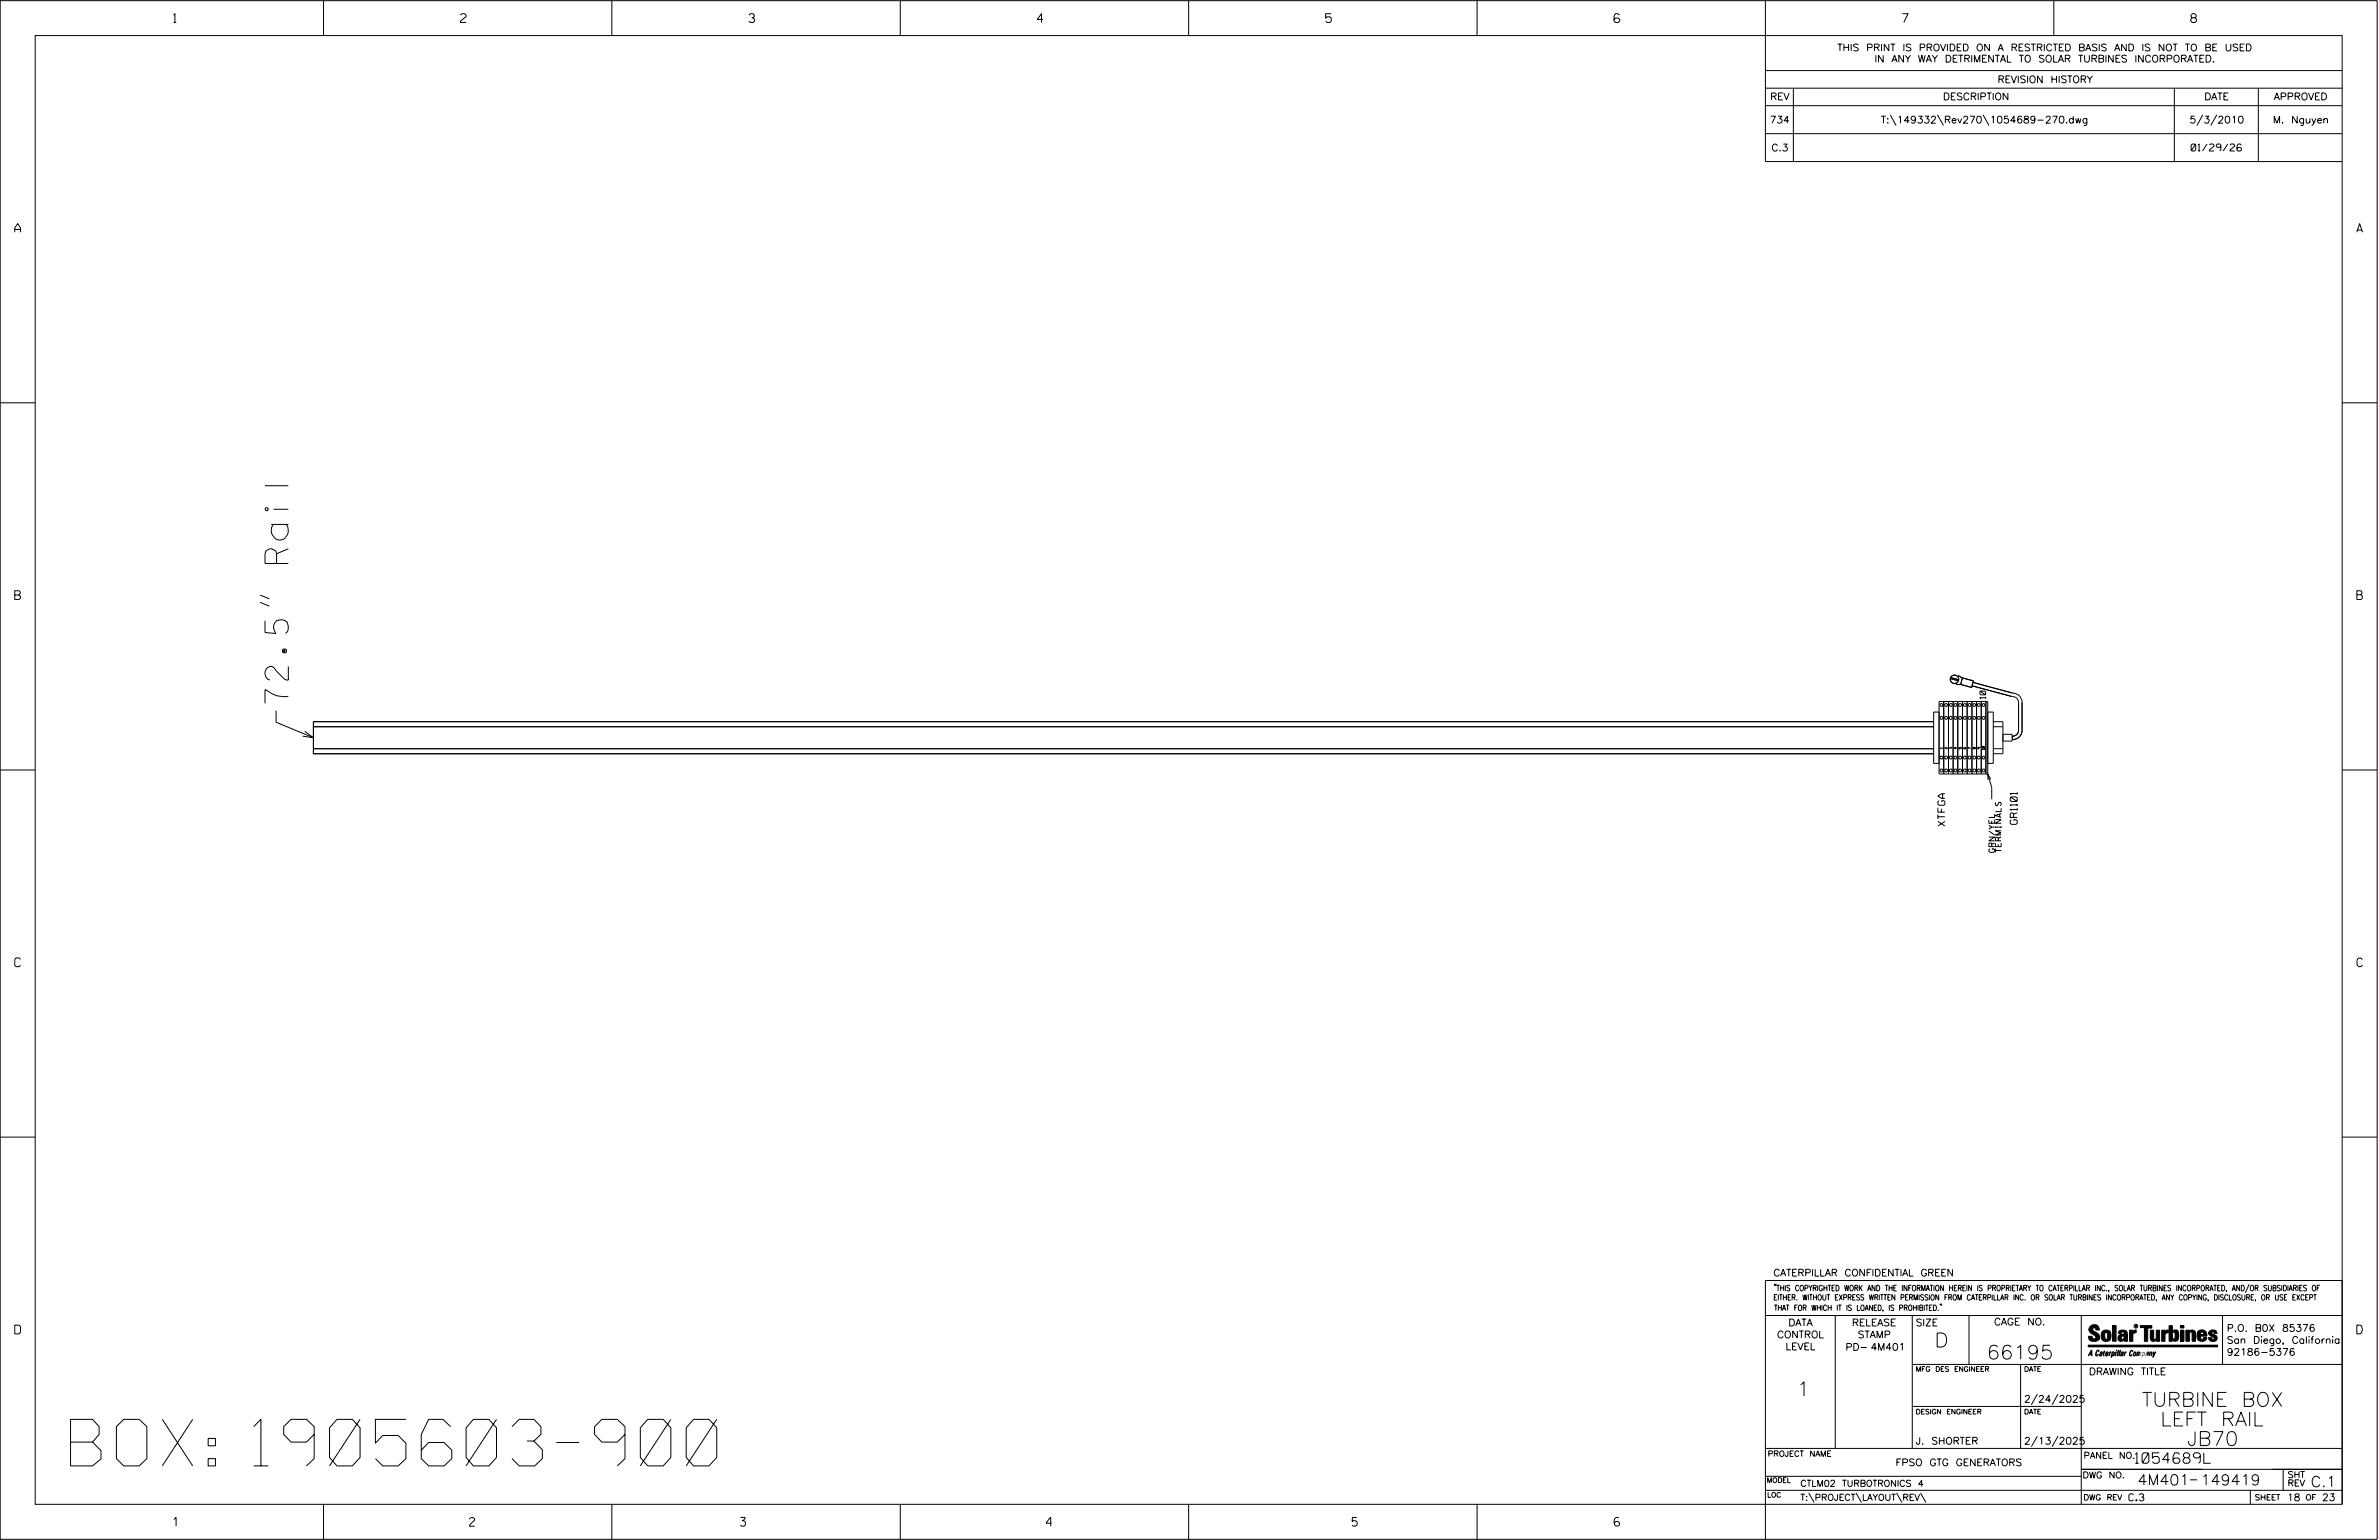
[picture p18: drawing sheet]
<svg xmlns="http://www.w3.org/2000/svg" width="864mm" height="559mm" viewBox="0 0 864 559" stroke-linecap="round" stroke-linejoin="round" font-family="sans-serif">
<defs><g id="words">
<text font-size="16.9" x="25.6" y="531.9">BOX: 1905603-900</text>
<text font-size="8.5" x="104.7" y="255.2" transform="rotate(-90 104.7 255.2)">72.5&quot; Rail</text>
<g font-size="5.1">
<text x="702.3" y="488.8">D</text>
<text x="721.2" y="493.2">66195</text>
<text x="652.2" y="506.5">1</text>
<text x="777.5" y="510.3">TURBINE BOX</text>
<text x="784.3" y="517.4">LEFT RAIL</text>
<text x="793.9" y="524.5">JB70</text>
</g>
<g font-size="3.8">
<text x="775.1" y="531">1054689L</text>
<text x="775.9" y="538.9">4M401</text>
<text x="798.8" y="538.9">149419</text>
<text x="838.8" y="539.5">C.1</text>
</g>
<g font-size="3.2">
<text x="63" y="8.2">1</text>
<text x="167.2" y="8.2">2</text>
<text x="271.8" y="8.2">3</text>
<text x="376.5" y="8.2">4</text>
<text x="481.2" y="8.2">5</text>
<text x="690.6" y="8.2">7</text>
<text x="795.3" y="8.2">8</text>
<text x="5.4" y="84.3">A</text>
<text x="855.5" y="84.3">A</text>
<text x="5.4" y="217.5">B</text>
<text x="855.6" y="217.5">B</text>
<text x="5.4" y="350.8">C</text>
<text x="855.6" y="350.8">C</text>
<text x="5.4" y="484">D</text>
<text x="855.6" y="484">D</text>
<text x="62.8" y="553.8">1</text>
<text x="170.4" y="553.8">2</text>
<text x="268.8" y="553.8">3</text>
<text x="379.8" y="553.8">4</text>
<text x="490.8" y="553.8">5</text>
<text x="585.9" y="553.8">6</text>
</g>
<g font-size="2.5">
<text x="666.9" y="18.5">THIS PRINT IS PROVIDED ON A RESTRICTED BASIS AND IS NOT TO BE USED</text>
<text x="680.5" y="22.6">IN ANY WAY DETRIMENTAL TO SOLAR TURBINES INCORPORATED.</text>
<text x="725.1" y="30">REVISION HISTORY</text>
<text x="642.6" y="36.3">REV</text>
<text x="705.3" y="36.3">DESCRIPTION</text>
<text x="800.2" y="36.3">DATE</text>
<text x="825.4" y="36.3">APPROVED</text>
<text x="642.4" y="44.7">734</text>
<text x="682.8" y="44.7">T:\149332\Rev270\1054689-270.dwg</text>
<text x="794.8" y="44.7">5/3/2010</text>
<text x="825.1" y="44.7">M. Nguyen</text>
<text x="643" y="54.8">C.3</text>
<text x="795.4" y="54.8">01/29/26</text>
<text x="706" y="299.7" transform="rotate(-90 706 299.7)">XTFGA</text>
<text x="732.3" y="299.1" transform="rotate(-90 732.3 299.1)">GR1101</text>
<text x="643.8" y="463">CATERPILLAR CONFIDENTIAL GREEN</text>
<text x="645.1" y="485.5">CONTROL</text>
<text x="649.2" y="481.1">DATA</text>
<text x="672.3" y="481.1">RELEASE</text>
<text x="674.4" y="485.5">STAMP</text>
<text x="695.4" y="481.1">SIZE</text>
<text x="723.8" y="480.8">CAGE NO.</text>
<text x="808.4" y="483.1">P.O. B0X 85376</text>
<text x="648.2" y="489.8">LEVEL</text>
<text x="669.9" y="490">PD- 4M401</text>
<text x="808.4" y="487.5">San Diego, California</text>
<text x="808.4" y="491.8">92186-5376</text>
<text x="758.3" y="498.9">DRAWING TITLE</text>
<text x="734.8" y="508.9">2/24/2025</text>
<text x="695.4" y="524.1">J. SHORTER</text>
<text x="734.8" y="524.1">2/13/2025</text>
<text x="688.1" y="531.9">FPSO GTG GENERATORS</text>
<text x="772.8" y="544.6">C.3</text>
<text x="830.2" y="544.6">18</text>
<text x="842.9" y="544.6">23</text>
</g>
<g font-size="2.3">
<text x="756.4" y="529.2">PANEL NO.</text>
<text x="653.5" y="539.4">CTLM02 TURBOTRONICS 4</text>
<text x="756" y="536.3">DWG NO.</text>
<text x="830.4" y="539.3">REV</text>
<text x="830.4" y="536.2">SHT</text>
<text x="653.5" y="544.5">T:\PROJECT\LAYOUT\REV\</text>
</g>
<g font-size="2.1">
<text x="720.8" y="253.5" transform="rotate(-90 720.8 253.5)">10</text>
<text x="724.1" y="309.3" transform="rotate(-90 724.1 309.3)">GRN/YEL</text>
<text x="726.5" y="309.3" transform="rotate(-90 726.5 309.3)">TERMINALS</text>
</g>
<g font-size="2">
<text x="643.8" y="468.4">&quot;THIS COPYRIGHTED WORK AND THE INFORMATION HEREIN IS PROPRIETARY TO CATERPILLAR INC., SOLAR TURBINES INCORPORATED, AND/OR SUBSIDIARIES OF</text>
<text x="643.8" y="471.8">EITHER. WITHOUT EXPRESS WRITTEN PERMISSION FROM CATERPILLAR INC. OR SOLAR TURBINES INCORPORATED, ANY COPYING, DISCLOSURE, OR USE EXCEPT</text>
<text x="644" y="475.6">THAT FOR WHICH IT IS LOANED, IS PROHIBITED.&quot;</text>
<text x="641.7" y="528.5">PROJECT NAME</text>
<text x="756.3" y="544.3">DWG REV</text>
<text x="818.5" y="544.3">SHEET</text>
<text x="836.9" y="544.3">OF</text>
</g>
<g font-size="1.8">
<text x="695.4" y="497.6">MFG DES ENGINEER</text>
<text x="734.8" y="497.6">DATE</text>
<text x="695.4" y="513.1">DESIGN ENGINEER</text>
<text x="734.8" y="513.1">DATE</text>
<text x="641.3" y="538">MODEL</text>
<text x="641.5" y="543.3">LOC</text>
</g>
<text font-size=".9" x="775.1" y="481.7">R</text>
<g font-size=".8">
<text x="705.2" y="271.6" transform="rotate(-90 705.2 271.6)">1</text>
<text x="706.9" y="271.8" transform="rotate(-90 706.9 271.8)">2</text>
<text x="708.6" y="271.8" transform="rotate(-90 708.6 271.8)">3</text>
<text x="710.3" y="271.8" transform="rotate(-90 710.3 271.8)">4</text>
<text x="712" y="271.8" transform="rotate(-90 712 271.8)">5</text>
<text x="717.1" y="271.8" transform="rotate(-90 717.1 271.8)">8</text>
<text x="718.8" y="271.8" transform="rotate(-90 718.8 271.8)">9</text>
<text x="720.5" y="272" transform="rotate(-90 720.5 272)">10</text>
</g>
</g></defs>
<g fill="none" stroke="#000" stroke-width=".36">
<path d="M.1 .2h862.8v558.4h-862.8zM12.8 12.9h837.4v533h-837.4zM117.4 .2v12.7M222.1 .2v12.7M326.8 .2v12.7M431.5 .2v12.7M536.2 .2v12.7M587.9 5.5l-.5-.5h-1l-.5 1v1.7l.5 .4h1l.6-.4v-.6l-.6-.5h-1l-.5 .5M640.9 .2v58.4h209.3M745.6 .2v12.7M640.9 25.6h209.3M640.9 32h209.3"/>
<path d="M640.9 38.3h209.3M651 32v26.6M789.3 32v26.6M819.8 32v26.6M640.9 48.5h209.3M686.2 41.7l2.1 3.8M703.3 41.7l2.2 3.8M719.9 41.7l2.1 3.8M799.6 41.7l-2.1 3.8M804.7 41.7l-2.2 3.8M.1 146.2h12.7M850.2 146.2h12.7"/>
<path d="M94.4 218.6l3.4 1.4M94.4 215.9l3.4 1.4M100.2 257.8v4.3l13.6 5.6M703.9 258.4h-2v18.6h2M703.9 254.5h17.7v26.3h-17.7zM705.6 254.5v26.3M707.3 254.5v26.3M708 246.2l2.9 .8M708.1 245.9l2.9 .8M709 254.5v26.3M710 248.2l1.9 .2M710.7 254.5v26.3"/>
<path d="M710.8 245.2l1.7 .8M712.4 246l4 1.1-.7 2.3-4-1zM712.4 254.5v26.3M714.1 254.5v26.3M715.8 254.5v26.3M716.2 247.6l14.4 3.9a3.4 3.4 0 0 1 3.4 3.4v10.1a3.4 3.4 0 0 1-3.4 3.4v-1.3a2.17 2.17 0 0 0 2.2-2.1v-10.1a2.19 2.19 0 0 0-2.5-2.2l-14.4-3.9M717.5 254.5v26.3M719.2 254.5v26.3M720.9 254.5v26.3M721.6 258.4h2v18.6h-2M.1 279.4h12.7M110.6 265.4l3.2 2.3-3.9-.6"/>
<path d="M113.8 263.7h588.1M113.8 271.7h588.1M701.9 261.9h-588.1v11.6h588.1M713 271.2l-.2 .4 .3 .1h.4l.2-.4h-.5l.2 .4M715.4 271.6l-.9-.4v.5M723.6 261.9h3.5v11.6h-3.5M723.6 263.7h3.5M723.6 271.7h3.5M727.1 266.5h3.3v2.4h-3.3M850.2 279.4h12.7M721.6 280.8l1.4 5v4.2M722.7 282.8l-1.1-2 .1 2.2"/>
<path d="M.1 412.6h12.7M850.2 412.6h12.7M640.9 477.3h209.3M644.2 466.1l-.1 .4M644.7 466.1l-.2 .4M666.2 477.3v48.3M694.2 477.3v48.3M704.4 473.3l-.1 .4M704.8 473.3l-.1 .4M714.8 477.3v17.8M755.5 477.3v68.6M806.8 477.3v17.8"/>
<path d="M816.5 466l-1.4 3.1M850.2 464.6h-209.3v94M850.2 464.8v81.1M694.2 495.1h156M733.5 495.1v30.5M758.6 481.4a2.02 2.02 0 0 1 3.1-.1l.5 1.3h-1.3l-.2-.6-.4-.2-.6 .1-.1 .4 .4 .7a2.46 2.46 0 0 1 2.2 2.9 2.83 2.83 0 0 1-3.8 .3l-.3-1.3h1.3l.2 .7 .6 .3 .5-.2 .2-.5-.4-.6-1.9-1.2-.4-.9zM759.2 491.3h-.7l.7-1.2v1.9h.2l-.1-2.1-1.3 2.1 .5-.5h.7M761.3 490l.3-.2 .4 .3-.1 .3-.3-.4-.4 .3-.3 1.6h.4l.4-.5-.3 .6-.4 .1-.3-.4zM762.6 490.6l.5-.1-.1 1.4h-.9a.74 .74 0 0 1 .9-.8l-.3 .7-.5 .1 .2-.5 .6-.2v-.5l-.7 .2zM763 483.2a2.17 2.17 0 0 1 3.1 0l.3 1.4-.3 1.5a2.17 2.17 0 0 1-3.1 0l-.3-1.5zM763.6 490.5l.4-.4 .2 .6h-.3l-.3 .9 .2 .4-.3-.1zM764.1 483.7l.5-.4 .4 .3v2.2l-.4 .2-.5-.2z"/>
<path d="M764.6 491.1l.6 .2v-.7l-.4-.1-.4 .6-.1 .8h.6M764.6 491.1l-.1 .8h.4M764.6 482.6v.8M764.8 490.7l.4 .1v.3h-.6zM765 491.5l-.1 .4zM766 490.5l-.5 1.5zM766 490.8l.4-.3-.4 .4M766.9 481h1.3v5.7h-1.3zM767 490.8l.5 .1-.3 .8-.4 .2zM767.3 490.5h-.5l-.5 2M767.3 490.5a.8 .8 0 0 1 .2 1 .8 .8 0 0 1-.9 .4l-.1 .6M767.3 490.5l-.1 .2"/>
<path d="M768.1 490.5l-.4 1.5zM768.2 489.9h.3l-.1 .2h-.2zM769 489.9l-.5 2.1zM769.7 489.9l-.6 2.1zM770.1 491.4l.5-.3-.5 .8zM770.4 491.9h.1M770.6 491.1l.1-.4-.7 .2 .1-.3 .6-.1 .2 .3-.5 1.1M770.6 491.1a.74 .74 0 0 0-.8 .8h.6M771 484.8h-.7l-.3 .6 .4 .7 .5-.3 .1-2.4h-.8l-.1 .4h-1.2a1.71 1.71 0 0 1 1.8-1.3 1.71 1.71 0 0 1 1.6 1.4v2.8h-1.1l-.1-.6M771 484.2l-1.5 .1a1.41 1.41 0 0 0 0 2.4l.5 .1 1.1-.7M771.2 486.1h-.1M771.4 490.5l.1 .3 .4-.3-.9 1.5z"/>
<path d="M771.5 490.8h.1M773 482.7h1.2v.5l.5-.5 .7-.1v1h-.6l-.5 .4-.1 2.7h-1.2zM773.3 490.3l.6-.4 .4 .2-.1 .4-.3-.4a1.28 1.28 0 0 0-.5 1.8l.6-.4-.1 .4-.8 .1zM774.7 490.8l.5-.3a.88 .88 0 0 1 .2 .9 .88 .88 0 0 1-.7 .7l-.2-.2zM774.8 490.9h.5l-.3 1h-.3l-.2-.2zM775.2 490.5l-.1 .2M776.8 481h4.3v.9h-1.5v4.8h-1.3M776.8 490.6l-.8 .2v-.3l-.4 1.5 .8-1.3v1.3l.3-1.2M779.3 491.1h.4M779.6 490.5h.3l-.3 1.4M779.6 490.7h.2l-.1 .4M779.7 491.1l-.1 .4"/>
<path d="M779.7 491.1l-.4 .2M780.1 492l.4-1.5 .1 .3 .3-.3 .3 .2-.3 1.3v-1.3l-.7 1.3M780.6 482.7h1.2v2.7l.1 .4 .4 .3 .4-.7v-2.7h1.2l.1 4h-1.3v-.5l-1.1 .6-.7-.3-.3-.7zM781.6 492.5l1-2-.8 1.3-.2-1.3-.2 2M784.7 482.7h1.2v.5l.5-.5 .7-.1v1h-.5l-.6 .4-.1 2.7h-1.2zM787.4 481h1.2v2a1.4 1.4 0 0 1 2.2 .2l.1 1.4-.4 1.9-1.5 .1-.4-.5v-1l.5 .9 .5-.3v-2.1l-.5-.4-.5 .7v2.8h-1.2zM791.5 482.7h1.3v4h-1.3zM791.5 481h1.3v.9h-1.3zM793.5 482.7h1.3v.4l.7-.5 1.1 .2 .4 .6v3.3h-1.2l-.3-3.4-.7 .2v3.2h-1.3zM794.8 483.1h.1M797.7 483.2a1.92 1.92 0 0 1 2.4-.5 1.92 1.92 0 0 1 1 2.1h-2.3v.8l.6 .5 .5-.3v-.5h1.2a1.83 1.83 0 0 1-2.1 1.4 1.83 1.83 0 0 1-1.5-2.1zM798.8 484.2v.6"/>
<path d="M799.1 483.4h.6l.2 .8h-1.1zM804.6 482.9a1.84 1.84 0 0 0-2.9 .8 3.3 3.3 0 0 0 2.2 1.9l-.5 .5-.4-.3-.1-.4h-1.2l.1 .6a1.92 1.92 0 0 0 2.9 .4M804.9 483.8h-1.2l-.2-.6-.5 .1-.1 .3 .1 .3 1.8 .9M805.1 488.1h-47.1v.6h47.1M694.2 510.3h61.3M739.6 505.8l-2.2 3.9M747.1 505.8l-2.2 3.9M640.9 525.6h209.2M640.9 535.7h114.6M739.6 521.1l-2.2 3.8M747.1 521.1l-2.2 3.8M755.5 533.2h94.7"/>
<path d="M795 537h2.6M828.8 533.2v7.6M117.4 545.9v12.7M222.1 545.9v12.7M326.8 545.9v12.7M431.5 545.9v12.7M536.2 545.9v12.7M640.9 540.8h209.3M656.6 541.7l2 3.5M673.8 541.7l1.9 3.5M688.4 541.7l2 3.5M697.2 541.7l1.9 3.5"/>
<path d="M816.9 541v4.9M863.5 558h.1"/>
<circle cx="704.7" cy="255.8" r=".52"/>
<circle cx="706.4" cy="255.8" r=".52"/>
<circle cx="708.2" cy="255.8" r=".52"/>
<circle cx="709.5" cy="246.5" r="1.52"/>
<circle cx="709.9" cy="255.8" r=".52"/>
<circle cx="711.6" cy="255.8" r=".52"/>
<circle cx="713.2" cy="255.8" r=".52"/>
<circle cx="714.9" cy="255.8" r=".52"/>
<circle cx="716.7" cy="255.8" r=".52"/>
<circle cx="718.4" cy="255.8" r=".52"/>
<circle cx="720.1" cy="255.8" r=".52"/>
<circle cx="704.7" cy="260.5" r=".53"/>
<circle cx="704.7" cy="274.9" r=".53"/>
<circle cx="704.7" cy="279.6" r=".53"/>
<circle cx="706.4" cy="260.5" r=".53"/>
<circle cx="706.4" cy="279.6" r=".53"/>
<circle cx="706.4" cy="274.9" r=".53"/>
<circle cx="708.2" cy="279.6" r=".53"/>
<circle cx="708.2" cy="260.5" r=".53"/>
<circle cx="708.2" cy="274.9" r=".53"/>
<circle cx="709.9" cy="274.9" r=".53"/>
<circle cx="709.9" cy="260.5" r=".53"/>
<circle cx="709.9" cy="279.6" r=".53"/>
<circle cx="711.6" cy="274.9" r=".53"/>
<circle cx="711.6" cy="279.6" r=".53"/>
<circle cx="711.6" cy="260.5" r=".53"/>
<circle cx="713.2" cy="279.6" r=".53"/>
<circle cx="713.2" cy="274.9" r=".53"/>
<circle cx="713.2" cy="260.5" r=".53"/>
<circle cx="714.9" cy="260.5" r=".53"/>
<circle cx="714.9" cy="279.6" r=".53"/>
<circle cx="714.9" cy="274.9" r=".53"/>
<circle cx="716.7" cy="260.5" r=".53"/>
<circle cx="716.7" cy="274.9" r=".53"/>
<circle cx="716.7" cy="279.6" r=".53"/>
<circle cx="718.4" cy="260.5" r=".53"/>
<circle cx="718.4" cy="274.9" r=".53"/>
<circle cx="718.4" cy="279.6" r=".53"/>
<circle cx="720.1" cy="260.5" r=".53"/>
<circle cx="720.1" cy="279.6" r=".53"/>
<circle cx="720.1" cy="274.9" r=".53"/>
<circle cx="775.4" cy="481.2" r=".69"/>
</g>
<g fill="#000">
<path d="M768.1 490.5l-.4 1.5zM768.2 489.9h.3l-.1 .2h-.2zM769 489.9l-.5 2.1zM769.7 489.9l-.6 2.1zM791.5 481h1.3v.9h-1.3zM791.5 482.7h1.3v4h-1.3zM758 488.1h47.1v.6h-47.1z"/>
<path d="M759.2 489.9l-1.2 2.1 .5-.5h.7v.5h.2zM759.2 490.1v1.2h-.7z" fill-rule="evenodd"/>
<path d="M758.6 481.4a2.02 2.02 0 0 1 3.1-.1l.5 1.3h-1.3l-.2-.6-.4-.2-.6 .1-.1 .4 .4 .7a2.46 2.46 0 0 1 2.2 2.9 2.83 2.83 0 0 1-3.8 .3l-.3-1.3h1.3l.2 .7 .6 .3 .5-.2 .2-.5-.4-.6-1.9-1.2-.4-.9z" fill-rule="evenodd"/>
<path d="M761.3 490l.3-.2 .4 .3-.1 .3-.3-.4-.4 .3-.3 1.6h.4l.4-.5-.3 .6-.4 .1-.3-.4z" fill-rule="evenodd"/>
<path d="M762.6 490.6l.5-.1-.1 1.4h-.9a.74 .74 0 0 1 .9-.8l-.6 .3-.2 .5 .5-.1 .3-.6v-.5l-.7 .2z" fill-rule="evenodd"/>
<path d="M763.6 490.5l.4-.4 .2 .6h-.3l-.3 .9 .2 .4-.3-.1z" fill-rule="evenodd"/>
<path d="M764.8 490.5l.5 .3-.1 .5h-.6l.6-.2v-.3l-.4-.1-.3 1.2h.4l.3-.4-.6 .6-.3-.2v-.4z" fill-rule="evenodd"/>
<path d="M763 483.2a2.17 2.17 0 0 1 3.1 0l.3 1.4-.3 1.5a2.17 2.17 0 0 1-3.1 0l-.3-1.5zM764.1 483.7v2.1l.5 .2 .4-.2v-2.2l-.4-.3z" fill-rule="evenodd"/>
<path d="M766 490.5v.3l.4-.1-.4 .2-.5 1.1z" fill-rule="evenodd"/>
<path d="M766.8 490.5l-.5 2 .3-.6a.71 .71 0 0 0 .9-.5 .71 .71 0 0 0-.4-.9zM767 490.8l.5 .1-.3 .8-.4 .2z" fill-rule="evenodd"/>
<path d="M766.9 481h1.3v5.7h-1.3z" fill-rule="evenodd"/>
<path d="M770.1 490.6l.6-.1 .2 .3-.4 1.2-.5 .1-.2-.5 .3-.5h.5l-.7 .5v.3l.4-.1 .4-.9-.5-.2-.2 .2z" fill-rule="evenodd"/>
<path d="M769.4 482.8l-.5 1h1.2l.1-.4h.8v.8l-1.5 .1a1.41 1.41 0 0 0 0 2.4l.5 .1 1.1-.7 .1 .6h1.1v-2.8a1.79 1.79 0 0 0-2.4-1.2zM770.3 484.8h.7l-.1 1-.5 .3-.4-.7z" fill-rule="evenodd"/>
<path d="M771.4 490.5l.1 .3 .4-.3-.9 1.5z" fill-rule="evenodd"/>
<path d="M773 482.7h1.2v.5l.5-.5 .7-.1v1h-.6l-.5 .4-.1 2.7h-1.2z" fill-rule="evenodd"/>
<path d="M773.3 490.3l.6-.4 .4 .2-.1 .4-.3-.4a1.28 1.28 0 0 0-.5 1.8l.6-.4-.3 .5h-.6z" fill-rule="evenodd"/>
<path d="M774.7 490.8l-.2 1.1h.7a.96 .96 0 0 0 0-1.4zM774.8 490.9h.5l-.1 .6-.5 .4-.2-.2z" fill-rule="evenodd"/>
<path d="M776 490.5v.3l.4-.3 .2 .3 .7-.2-.3 1.4v-1.3l-.6 1.3v-1.3l-.8 1.3z" fill-rule="evenodd"/>
<path d="M776.8 481h4.3v.9h-1.5v4.8h-1.3v-4.8h-1.5z" fill-rule="evenodd"/>
<path d="M777.9 490.5l-.5 2 .3-.6a.71 .71 0 0 0 .9-.5 .71 .71 0 0 0-.4-.9zM778.1 490.8l.3-.1 .1 .4-.5 .8-.2-.5z" fill-rule="evenodd"/>
<path d="M779.3 490.6l.6-.1-.3 1.5-.7-.1a.67 .67 0 0 1 .8-.8l-.6 .3-.1 .5 .4-.1 .4-.9-.4-.2-.3 .2z" fill-rule="evenodd"/>
<path d="M780.5 490.5l.1 .3 .3-.3 .3 .2-.3 1.3v-1.3l-.8 1.3z" fill-rule="evenodd"/>
<path d="M780.6 482.7h1.2v2.7l.1 .4 .4 .3 .4-.7v-2.7h1.2l.1 4h-1.3v-.5l-1.1 .6-.7-.3-.3-.7z" fill-rule="evenodd"/>
<path d="M781.6 490.5l.2 1.3 .8-1.3-1.2 2z" fill-rule="evenodd"/>
<path d="M784.7 482.7h1.2v.5l.5-.5 .7-.1v1h-.5l-.6 .4-.1 2.7h-1.2z" fill-rule="evenodd"/>
<path d="M787.4 481h1.2v2a1.4 1.4 0 0 1 2.2 .2l.1 1.4-.4 1.9-1.5 .1-.4-.5v-1l.5 .9 .5-.3v-2.1l-.5-.4-.5 .7v2.8h-1.2z" fill-rule="evenodd"/>
<path d="M793.5 482.7h1.3v.4a1.29 1.29 0 0 1 2.2 .3v3.3h-1.2l-.3-3.4-.7 .2v3.2h-1.3z" fill-rule="evenodd"/>
<path d="M797.7 483.2a1.92 1.92 0 0 1 2.4-.5 1.92 1.92 0 0 1 1 2.1h-2.3v.8l.6 .5 .5-.3v-.5h1.2a1.83 1.83 0 0 1-2.1 1.4 1.83 1.83 0 0 1-1.5-2.1zM799.1 483.4l-.3 .8h1.1l-.2-.8z" fill-rule="evenodd"/>
<path d="M801.9 483.2a1.94 1.94 0 0 1 3 .1v.5h-1.2l-.2-.6-.5 .1-.1 .3 .1 .3 1.8 .9a1.2 1.2 0 0 1 .1 1.3 1.2 1.2 0 0 1-1.2 .7l-1.6-.4-.4-1h1.2l.1 .4 .4 .3 .5-.5a3.3 3.3 0 0 1-2.2-1.9z" fill-rule="evenodd"/>
<circle cx="761.4" cy="492" r=".07"/>
<circle cx="762.2" cy="485.1" r=".07"/>
<circle cx="769.3" cy="492" r=".07"/>
<circle cx="773.1" cy="486.7" r=".07"/>
<circle cx="791.5" cy="486.7" r=".07"/>
<circle cx="791.5" cy="481" r=".07"/>
<circle cx="794.8" cy="486.7" r=".07"/>
</g>
<use href="#words"/>
</svg>
